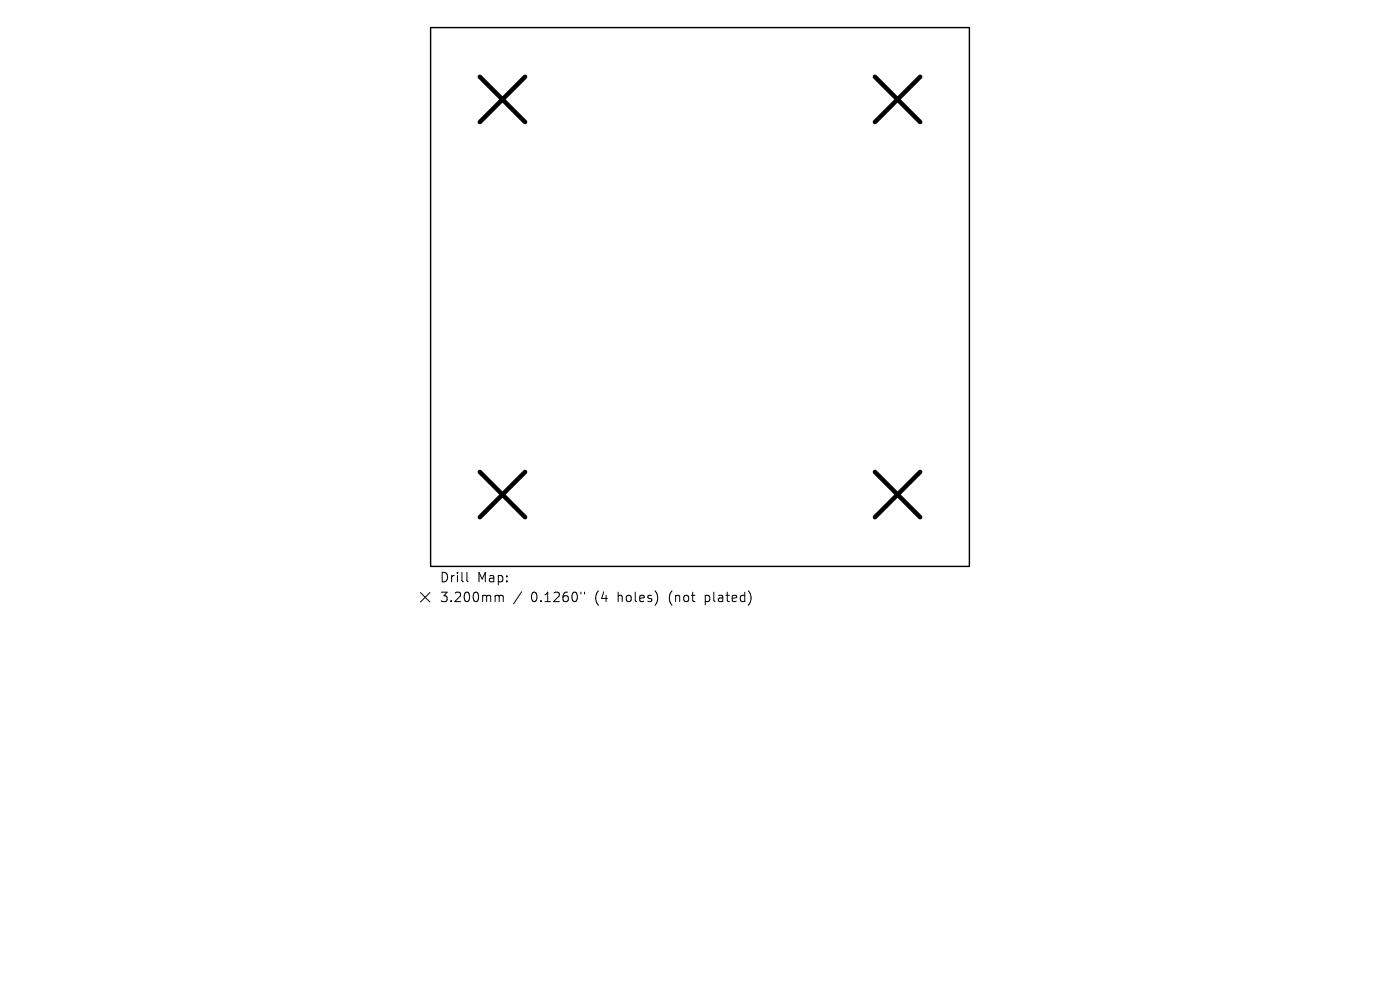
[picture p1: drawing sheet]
<svg xmlns="http://www.w3.org/2000/svg" width="297mm" height="210mm" viewBox="0 0 297 210" stroke-linecap="round" stroke-linejoin="round" font-family="sans-serif">
<defs><g id="words">
<g font-size="2.8">
<text x="93.2" y="123.8">Drill</text>
<text x="101.2" y="123.8">Map:</text>
<text x="93.2" y="128">3.200mm</text>
<text x="112.6" y="128">0.1260&quot;</text>
<text x="126.4" y="128">(4</text>
<text x="131.3" y="128">holes)</text>
<text x="142.4" y="128">(not</text>
<text x="150.2" y="128">plated)</text>
</g>
</g></defs>
<path d="M91.4 5.9h114.3v114.3h-114.3z" fill="none" stroke="#000" stroke-width=".3"/>
<path d="M101.8 16.3l9.6 9.6M111.4 16.3l-9.6 9.6M185.6 16.3l9.6 9.6M195.2 16.3l-9.6 9.6M101.8 100.1l9.6 9.6M111.4 100.1l-9.6 9.6M185.6 100.1l9.6 9.6M195.2 100.1l-9.6 9.6" fill="none" stroke="#000" stroke-width=".96"/>
<path d="M89.2 125.7l2 2M91.2 125.7l-2 2M99 121.4v1.7l.3 .3M105.3 126.3l.5 .1 .1 .2M105.9 126.6l.3-.3 .5 .1 .1 1.2M105.9 126.6v1M110.7 125.5l-1.7 2.6M123.2 125.6v.4M124 125.6v.4" fill="none" stroke="#000" stroke-width=".21"/>
<use href="#words"/>
</svg>
